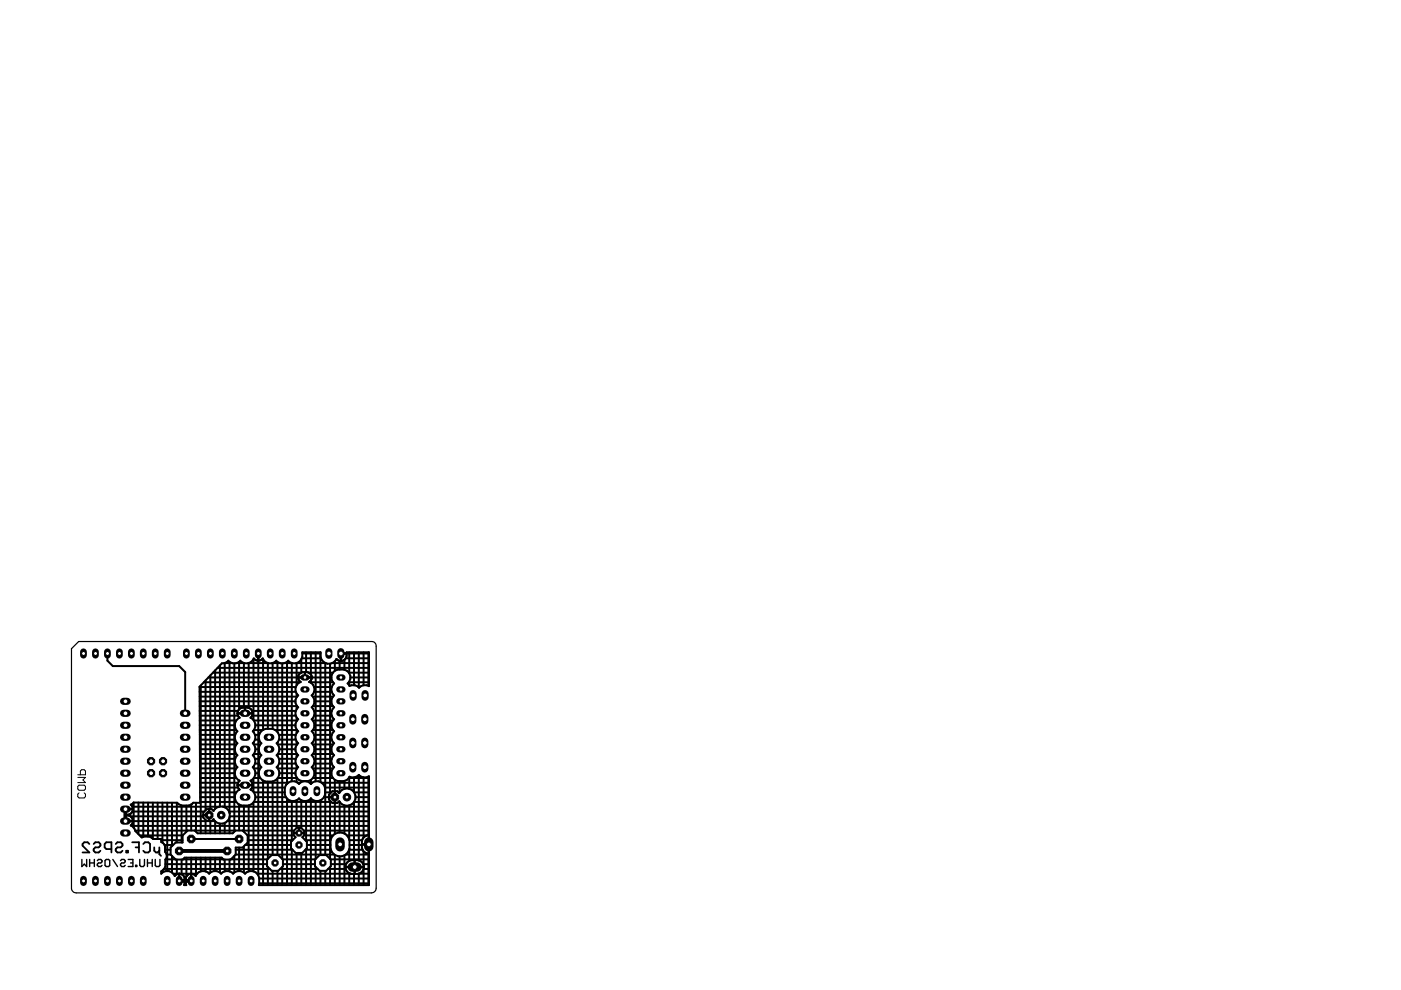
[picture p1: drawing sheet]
<svg xmlns="http://www.w3.org/2000/svg" width="297mm" height="210mm" viewBox="0 0 297 210" stroke-linecap="round" stroke-linejoin="round" font-family="sans-serif">
<path d="M16.5 164.3h1.6v-.8l-.3-.3h-.5l-.3 .3v.8M16.5 166.7l.3-.2h1l.3 .2v.6l-.3 .3h-1l-.3-.3zM16.5 164.8h1.6l-.5 .6 .5 .5h-1.6M16.8 168.1l-.3 .3v.5l.3 .3h1l.3-.3v-.5l-.3-.3" fill="none" stroke="#000" stroke-width=".21"/>
<path d="M18.9 178.9l-.3-.3h-.7l-.4 .3v.4l1.4 1.4h-1.4M19.9 178.9l.3-.3h.7l.4 .3v.4l-.4 .4h-.7l-.3 .3v.4l.3 .3h.7l.4-.3M24.5 178.9l.4-.3h.7l.4 .3v.4l-.4 .4h-.7l-.4 .3v.4l.4 .3h.7l.4-.3M28 178.6h1.5v2.1M28.7 179.7h.8M30.4 178.9l.3-.3h.8l.3 .3v1.5l-.3 .3h-.8l-.3-.3M32.7 179.7v.7l.4 .3h.3l.4-.3M33.8 179.7v1.4l.3 .4M23.6 180h-1.1l-.3-.3v-.8l.3-.3h1.1v2.1M26.8 180.4h.3v.3h-.3z" fill="none" stroke="#000" stroke-width=".38"/>
<g fill="none" stroke="#000" stroke-width=".3">
<path d="M17.4 182.2v1.5l.5-.5 .5 .5v-1.5M19 183h1M19 182.2v1.5M20 182.2v1.5M20.6 182.5l.3-.3h.5l.2 .3v.2l-.2 .3h-.5l-.3 .2v.3l.3 .2h.5l.2-.2M22.3 182.5l.2-.3h.5l.3 .3v1l-.3 .2h-.5l-.2-.2zM23.9 182.2l1 1.5M25.5 182.5l.3-.3h.5l.2 .3v.2l-.2 .3h-.5l-.3 .2v.3l.3 .2h.5l.2-.2M27.2 182.2h1v1.5h-1M27.7 183h.5M28.7 183.5h.3v.2h-.3zM29.6 182.2v1.3l.3 .2h.5l.2-.2v-1.3"/>
<path d="M31.3 183h1M31.3 182.2v1.5M32.3 182.2v1.5M32.9 182.2v1.3l.2 .2h.6l.2-.2v-1.3"/>
</g>
<g fill="none" stroke="#000" stroke-width=".42">
<path d="M22.8 138.6v1.5l1.1 1.1h14.1l1.3 1.3v8.7M53.7 139.7v13M54.7 138.6l.1 47M54.7 138.6h.1M54.7 139.6h.1M55.8 139.7v15.1M63.9 139.7v2.9M64 139.6h4.1M64.1 138.6h3.8M64.9 138.3v4.2M65.9 138.3v4.7M66.9 138.3v27.4"/>
<path d="M67.9 139.3a1.8 1.8 0 0 0 1.6 1.4 1.8 1.8 0 0 0 1.8-1l.9 .4v-1.5h1.3l-.2 1M72.2 139.6h.1M72.3 138.6h5.9M73 138.5v.1M73 139.9v2.1M73.3 139.6l-.4 .4-.5 .1M73.3 139.6h4.9M74 138.3v4.4M75.1 138.3v7M76.1 138.3v7.5M77.1 138.3v7M78.1 138.3v7.1"/>
<path d="M42.3 146.7h20.4M42.3 145.7h20.4M42.3 150.7h8.2M42.3 149.7h20.7M42.3 148.7h20.4M42.3 147.7h20.7M42.4 154.8h7.7M42.4 153.8h7.4M42.4 152.8h7.7M42.4 151.7h8.1M42.4 158.9h7.4M42.4 157.8h7.7"/>
<path d="M42.4 156.8h7.5M42.4 155.8h7.5M42.4 159.9h7.7M42.6 145.3v31.4M43.2 144.7h20.4M43.6 144.3v27.5M44.2 143.6h26.1M44.6 143.2v28.4M45.2 142.6h18.7M45.6 142.1v29.4M46.1 141.6h32.1M46.6 141.1v29.9"/>
<path d="M47.6 140.6h1.6M47.6 140.6v30.6M48.7 140.3v32.1M49.7 140.6v35.7M50.1 152.8l-.3 .6v.7l.3 .7M50.1 154.8l.2 .2a1.71 1.71 0 0 0 0 2.6l-.2 .3M50.1 157.9l-.3 .6v.7l.3 .7M50.1 159.9l.2 .2a1.7 1.7 0 0 0 0 2.6l-.2 .2M50.1 140.6h1.7l-.1 9.4M50.4 151.2h3.2M50.4 151.2h.1M50.4 150.8v.4"/>
<path d="M50.7 140.4a1.71 1.71 0 0 1-2.3-.3l-.3 .3-1 .2-4.8 5 .1 24.6h-1.4l-.3 .3-.7 .3h-1.5l-.9-.6h-9.3l-.6 .4 .5 .8M50.7 140.4l.2-.3a1.7 1.7 0 0 0 2.9-.5 1.17 1.17 0 0 0 1.9 0 1.69 1.69 0 0 0 2.9 .5l.2 .3M50.7 150.5l.6-.4 .6-.1v1.3h-1.5l.4 .9-.7 .6M50.7 150.5l-.3 .3M50.7 140.3v10.1M50.7 151.2v.1M50.7 152.1v.1M51.7 151.2v.1M51.9 150.7h.1M52.7 140.6h4.1M52.7 140.6v9.5M52.7 151.2v.1"/>
<path d="M53.1 152.2h.1M53.1 152.2l.7 .6M53.4 151.7h9.3M53.4 150.7h9.3M53.6 151.2h.1M53.6 151.2a1.25 1.25 0 0 0-1.6-1.2v1.3h1.6l-.2 .6-.3 .3M53.7 154.9v.3M53.7 157.4v.3M53.7 160v.3M53.8 152.8l.3 .6v.7l-.3 .7M53.8 154.8l-.2 .2a1.71 1.71 0 0 1 0 2.6l.2 .3M53.8 157.9l.3 .6v.7l-.3 .7"/>
<path d="M53.8 159.9l-.2 .2a1.7 1.7 0 0 1 0 2.6l.2 .2M53.8 159.9h1.4M53.8 157.8h1.4M53.8 154.8h1.9M53.8 152.8h9.2M54.1 156.8h.8M54.1 155.8h.8M54.1 158.9h.8M54.1 153.8h8.6M55.2 157.9l.2-.3a1.79 1.79 0 0 1 .9-3.1h1.5a1.77 1.77 0 0 1 1.4 1.3 1.77 1.77 0 0 1-.5 1.8 1.66 1.66 0 0 1 0 2.5 1.66 1.66 0 0 1 0 2.6 1.77 1.77 0 0 1 .5 1.8 1.77 1.77 0 0 1-1.4 1.2h-1.5l-.7-.3-.4-.5M55.2 159.9l.2 .2a1.7 1.7 0 0 0 0 2.6l-.2 .2M55.2 157.9l-.3 .6v.7l.3 .7"/>
<path d="M56.8 140.6v13.9M57.8 140.6h1.6M57.8 140.6v14M58.4 154.8h4.6M58.8 140.3v14.9M58.8 157.4v.3M58.8 160v.3M58.8 140.4a1.73 1.73 0 0 0 2.3-.3 1.77 1.77 0 0 0 2.2 .3 1.77 1.77 0 0 0 .8-2.1h3.8v27.5M58.9 159.9h4.1M58.9 157.8h4.1M59.1 156.8h3.6M59.1 155.8h3.6"/>
<path d="M59.2 158.9h3.5M59.8 140.6v41.5M60.3 140.6h1.6M60.9 140.3v25.9M61.9 140.6v25.1M62.9 147v.8M62.9 149.6v.8M62.9 152.1v.8M62.9 154.7v.7M62.9 157.2v.8M62.9 159.7v.8M63.9 143.6v.1"/>
<path d="M64.6 142.5v1.2M64.6 142.6h.1M64.9 143.6v.1M65.4 142.6h5.2M65.6 144.6h.1M65.6 144.6l.3 .1M65.7 144.7h4.9M65.9 143.6v.1M65.9 144.2v.5M65.9 144.2a1.11 1.11 0 0 0-.8-1.7h-.9a1.11 1.11 0 0 0-1 .9 1.11 1.11 0 0 0 .6 1.2 1.66 1.66 0 0 0-.6 2.8 1.61 1.61 0 0 0 0 2.6 1.64 1.64 0 0 0 0 2.5 1.64 1.64 0 0 0 0 2.5 1.63 1.63 0 0 0 0 2.6 1.63 1.63 0 0 0 0 2.5 1.63 1.63 0 0 0 0 2.6 1.68 1.68 0 0 0-.5 1.7 1.68 1.68 0 0 0 1.3 1.2h1.3l.6-.2M65.9 144.2l-.3 .4M65.9 144.7a1.7 1.7 0 0 1 .2 2.7 1.61 1.61 0 0 1 0 2.6 1.64 1.64 0 0 1 0 2.5 1.64 1.64 0 0 1 0 2.5 1.63 1.63 0 0 1 0 2.6 1.63 1.63 0 0 1 0 2.5 1.63 1.63 0 0 1 0 2.6 1.67 1.67 0 0 1-.2 2.7"/>
<path d="M66.3 159.9h4.3M66.3 157.8h4.3M66.3 154.8h4.3M66.3 152.8h4.3M66.3 149.7h4.3M66.3 147.7h4.3M66.6 156.8h3.7M66.6 155.8h3.7M66.6 151.7h3.7M66.6 150.7h3.7M66.6 146.7h3.7M66.6 145.7h3.7"/>
<path d="M66.7 158.9h3.6M66.7 153.8h3.6M66.7 148.7h3.6M69 140.5v40.8M69.1 140.6h-6.3l.1 4.7M70 140.7v27.6M70.4 140.6h7.8M71 142.2a1.68 1.68 0 0 0-.2 2.7 1.63 1.63 0 0 0 0 2.5 1.61 1.61 0 0 0 0 2.6 1.64 1.64 0 0 0 0 2.5 1.64 1.64 0 0 0 0 2.5 1.63 1.63 0 0 0 0 2.6 1.63 1.63 0 0 0 0 2.5 1.63 1.63 0 0 0 0 2.6 1.67 1.67 0 0 0 .2 2.7M71 142.2a2.33 2.33 0 0 1 3 .5 1.67 1.67 0 0 1-.3 2.2l.4 .6a1.65 1.65 0 0 1 2 .3l.9-.5M71 140.2v2M72 140.1v1.9M72.3 140.1h.1"/>
<path d="M72.3 140.1v-1.6h1.2v-.2h4.7v7.2l-.4-.2h-.8M74 144.7h4.2M74 142.6h4.2M74 144.5v.8M74.3 143.6h3.9M76 145.7h.3M26.6 171.6h1.6a1.25 1.25 0 0 1-1.6 1.2M26.6 174h1.6M26.6 173.1h.1M26.6 172.1h.1M26.6 172.9l1 .1M27.3 171.5v.1"/>
<path d="M27.3 172.7v.2M27.3 174v.1M27.6 173l.4 .4 .2 .6M27.6 173.1h15.5M27.9 175.1h50.3M28.1 172.1h15.2M28.1 171h18.3M28.2 171.4v.1M28.2 174h.1M28.2 174.1l-.2 .6-.3 .3 .8 .6 .2 .6 1.4 1.3a2.1 2.1 0 0 1 2 .1M28.2 171.5h-1.6v2.6h19M28.3 170.2v5.3"/>
<path d="M28.7 176.1h33.6M29.4 170.2v6.7M29.6 177.1h9.1M30.4 170.2v7.2M31.4 170.2v7.2M32.1 177.6l.3 .3h1.8v.6l.3 .1M32.1 177.6h.1M32.4 170.2v7.7M33.4 170.2v7.7M34.2 178.1h4.5M34.4 170.2v8.4M34.5 178.6l.5 .8v1.2a1.12 1.12 0 0 1 .1 1.6v1.5l-.2 .4-.7 .6v.6a1.69 1.69 0 0 1 2.8 .4l.4-.3 .5-.1"/>
<path d="M34.9 179.2h1.8M35.5 170.2v14.5M36.5 170.2v9.2M37.5 170.2v8.4M38.5 170.8v7.8M39.5 170.8v5.5M39.8 176.1l-1.1 1v1.5h-1.4l-1.1 1.1v1.5l1.1 1h1.5l.3-.4h7.9l.4 .4h1.5l1.1-1v-1.5h1.4l1.1-1.1v-1.5l-1.1-1M40.5 177.9h10.2M40.5 170.6v5.5M41.3 176.1l.6 .6h7.4l.6-.6M41.6 170.2v6.1M42.4 162.9h7.7"/>
<path d="M42.4 161.9h7.5M42.4 160.9h7.5M42.4 167h8.1M42.4 166h8.1M42.4 165h7.7M42.4 163.9h7.4M42.4 169h7.4M42.4 170h7.7M42.4 168h7.7M43.1 172.8h1.3M43.6 172.8h.1M43.6 173.8v2.9"/>
<path d="M43.8 171.6h1.1l.4 .4a1.84 1.84 0 0 1 2.8-.6 1.84 1.84 0 0 1 0 2.8 1.84 1.84 0 0 1-2.8-.5l-.4 .4h-1.1l-.7-.8v-1zM44.3 171.6v2.5M44.3 173.1h.1M44.3 172.1h.1M44.6 174.1v2.6M45.6 174.1v2.6M46.6 174.6v2.1M47.3 171h30.9M47.6 174.5v2.2M48.2 174.1h30M48.5 172.1h29.7M48.7 173.3v3.4"/>
<path d="M48.7 173.1h29.5M50.1 168a1.82 1.82 0 0 0 1.1 2.8h1.5a1.83 1.83 0 0 0 1.1-2.8M50.1 164.9l.7 .6-.4 .9h1.5l-1.5 .1M50.1 162.9l-.3 .7v.7l.3 .6M50.4 166.6v.3M50.4 166.5v.1M50.4 166.9l.3 .4M50.7 167.3l.1 .1M50.7 165.5v.1M50.7 166.4v.1M50.7 167.3v.1M50.7 170.6v5.5"/>
<path d="M50.7 179.7v5M50.8 167.4h.1M50.8 167.4l-.7 .6M51.7 166.4v.1M51.7 170.8v5.5M51.7 179.5v5.5M52 179.2h9.7M52.5 177.1h9.8M52.5 178.1h9.5M52.7 166.4v.1M52.7 170.8v14M53.1 165.5l.5 .9-1.6 .1h1.6"/>
<path d="M53.1 165.5h.1M53.1 167.4h.1M53.1 167.4l.7 .6M53.4 167h7M53.4 166h7.7M53.6 166.5v.1M53.6 166.6l-.5 .8M53.7 162.5v.3M53.7 165.1v2.8M53.7 170.1v14.7M53.8 162.9l.3 .7v.7l-.3 .6M53.8 164.9l-.7 .6"/>
<path d="M53.8 170h16.4M53.8 168h6.6M53.8 165h1.4M53.8 162.9h1.4M54.1 161.9h.8M54.1 160.9h.8M54.1 169h6.5M54.1 163.9h.8M55.2 162.9l-.3 .7v.7l.3 .6M55.8 165.5v22.2M56.8 165.7v16.4M57.8 165.7v15.6"/>
<path d="M58.8 162.5v.3M58.8 165.1v16.2M58.9 165h4.1M58.9 162.9h4.1M59.1 161.9h3.6M59.1 160.9h3.6M59.2 163.9h3.5M60.9 169.3v18.4M61.9 169.8v8.5M62.3 176.6h2.2M62.9 162.3v.7M62.9 164.8v1"/>
<path d="M62.9 169.7v5.9M62.9 176.6h.1M62.9 175.5h.9l.7 .7v.9l-.4 .4 1 1v1.4l-1 .9h-1.4l-1-.9v-1.4l1-1-.4-.4v-.9zM63.1 166h.5M63.4 175.5v1.1M63.4 176.1h.1M63.9 165.6v.2M63.9 169.7v5.9M63.9 176.6h.1M64.5 176.1h13.7M64.5 177.1h6.2M64.7 178.1h5.4"/>
<path d="M64.9 165.6v.1M64.9 169.8v8.5M65.1 179.2h5M65.7 166h.5M65.9 166.2a1.61 1.61 0 0 0-2.5 0 1.72 1.72 0 0 0-1.8-.5 1.72 1.72 0 0 0-1.2 1.3v1.4a1.74 1.74 0 0 0 1.2 1.4 1.74 1.74 0 0 0 1.8-.5 1.64 1.64 0 0 0 2.5 0M65.9 166.2a1.72 1.72 0 0 1 1.8-.5 1.72 1.72 0 0 1 1.2 1.3v1.4a1.74 1.74 0 0 1-1.2 1.4 1.74 1.74 0 0 1-1.8-.5M65.9 165.4v.8M65.9 169.3v18.4M66.3 165h4.3M66.3 162.9h4.3M66.6 161.9h3.7M66.6 160.9h3.7"/>
<path d="M66.7 163.9h3.6M66.9 169.8v12.3M67.9 169.7v11.6M68.2 166h10M68.7 169h2.3M68.9 167h9.3M68.9 168h1.3M70 169h.1M70 169.8v12.3M70.1 178.1v1.8l.3 .8 .6 .6M71 176.8l-.6 .6-.3 .7M71 176.8a2.06 2.06 0 0 1 3.1 1.3"/>
<path d="M71 165.4v11.4M71 170h.1M71 168h.1M71.8 170h.2M71.8 168h.2M72 168l-.1 .2-.4-.5h-1l-.8 .8v1l.8 .8h1l.4-.4 .1 .1M72 168a1.85 1.85 0 0 1 3.1 0M72 170a1.85 1.85 0 0 0 3.1 0M72 165.6v2.4M72 170.1v6.4M73 165.6v1.7M73 170.8v5.9"/>
<path d="M73.5 177.1h4.3M74 165h4.2M74 164.8v2.5M74 170.8v7.2M74.1 178.1v1.8a2.05 2.05 0 0 1-3.1 1.4M74.1 179.2h2.6M74.1 178.1h2.7M75.1 164.8v3.2M75.1 170.1v12.3M75.1 168l.3 .7v.7l-.3 .6M75.1 170h3.1M75.1 168h3.1"/>
<path d="M75.4 169h2.8M76.1 164.3a1.67 1.67 0 0 0 2.1 .3v14.4h-1.5l.1-.8 .3-.6M76.1 164.3a1.62 1.62 0 0 1-2 .4l-.1 .2a2.33 2.33 0 0 1-3 .5M76.1 164.3v18.1M77.1 164.8v12.8M77.1 179v.1M78.1 164.7v23M78.1 177.1l-.5 .1-.5 .4M78.1 179.2h.1M78.1 178.1h.1M78.1 177.1h.1M78.2 177.1h.1"/>
<path d="M34.4 184.6v.4M34.8 184.2h22.4M35 180.2h1.2M35.1 183.2h21.5M35.1 182.2h2.1M35.3 181.2h.9M36.5 181.5v3.5M36.7 185.3h5.1M37.5 182.2v3.2M38 185.3v1.5h1.2M38 186.3h.1M38.1 185.3a1.16 1.16 0 0 1 1.1 1l-.2 1.4h.5l-.1-1.4a1.16 1.16 0 0 1 1-1"/>
<path d="M38.5 182.2v3.2M38.5 186.8h.1M38.8 182.2h8.6M39.2 187.3h.2M39.2 186.3h.2M39.5 181.8v4M39.5 186.8h.1M40.5 181.8l.1 5h-1.2M40.5 186.3h.1M41.6 181.8v3.8M42.6 181.8v3M43.6 181.8v3"/>
<path d="M44.6 181.8v3.2M45.6 181.8v2.9M46.6 181.8v3.2M47.6 182.2v2.6M48.7 182.2v2.6M48.9 182.2h7.8M49.7 181.5v3.5M50 181.2h20.9M50 180.2h12M54.5 185.3h19.9M54.9 187.3h23.3M54.9 186.3h23.3"/>
<path d="M56.8 183.8v3.9M57.8 184.6v3.1M58.8 184.6v3.1M59.4 184.2h8M59.8 183.8v3.9M59.9 182.2h6.9M60 183.2h6.8M61.9 180v7.7M62.9 180.8v6.9M63.9 180.8v6.9M64.7 180.2h5.5M64.9 180v7.7"/>
<path d="M66.9 183.8v3.9M67.9 184.6v3.1M69 184.6v3.1M69.6 184.2h3.7M70 183.8v3.9M70.1 182.2h8.1M70.1 183.2h3.3M71 181.3v6.4M72 181.5v6.2M73 181.3v6.4M73.3 181.2h4.9M73.6 182.9l.5-.4 1-.1v2.9a1.55 1.55 0 0 1-1.9-1.4h4a1.55 1.55 0 0 1-2 1.4v-2.9a1.56 1.56 0 0 1 2 1.4h-4z"/>
<path d="M74 180.2h2.9M74 180.1v2.4M74 183.8v.1M74 185.1v2.6M75.1 183.8v.1M75.1 185.3v2.4M75.1 185.3h.1M75.1 184.2h.1M75.1 183.2h.1M76 185.3h2.2M76.1 183.8v.1M76.1 185.2v2.5"/>
<path d="M77 183.2h1.2M77.1 184.2h1.1M77.1 180.5v2.9M77.1 183.8v.1M77.1 184.2v3.5M78.1 181a1.54 1.54 0 0 1-1.4-1.9h1.5v8.6h-23.3a2.39 2.39 0 0 0-.7-2.7 1.71 1.71 0 0 0-2.2 .3 1.67 1.67 0 0 0-2.6 0 1.67 1.67 0 0 0-2.5 0 1.67 1.67 0 0 0-2.6 0 1.7 1.7 0 0 0-2.8 .4l-.4-.3-.5-.1M78.1 180.2h.1M78.2 181h.1"/>
<circle cx="58.3" cy="183" r="1.82"/>
<circle cx="68.5" cy="183" r="1.81"/>
</g>
<path d="M26.6 171.6v2.5M38 186.8h2.5M38 180.4h10.2" fill="none" stroke="#000" stroke-width=".83"/>
<path d="M17.7 138.2v.7" fill="none" stroke="#000" stroke-width="1.4"/>
<circle cx="17.7" cy="138.6" r=".42" fill="#fff" stroke="#000" stroke-width=".21"/>
<path d="M20.2 138.2v.7" fill="none" stroke="#000" stroke-width="1.4"/>
<circle cx="20.3" cy="138.6" r=".42" fill="#fff" stroke="#000" stroke-width=".21"/>
<path d="M22.8 138.2v.7" fill="none" stroke="#000" stroke-width="1.4"/>
<circle cx="22.8" cy="138.6" r=".42" fill="#fff" stroke="#000" stroke-width=".21"/>
<path d="M25.3 138.2v.7" fill="none" stroke="#000" stroke-width="1.4"/>
<circle cx="25.3" cy="138.6" r=".42" fill="#fff" stroke="#000" stroke-width=".21"/>
<path d="M27.9 138.2v.7" fill="none" stroke="#000" stroke-width="1.4"/>
<circle cx="27.9" cy="138.6" r=".42" fill="#fff" stroke="#000" stroke-width=".21"/>
<path d="M30.4 138.2v.7" fill="none" stroke="#000" stroke-width="1.4"/>
<circle cx="30.4" cy="138.6" r=".42" fill="#fff" stroke="#000" stroke-width=".21"/>
<path d="M32.9 138.2v.7" fill="none" stroke="#000" stroke-width="1.4"/>
<circle cx="32.9" cy="138.6" r=".42" fill="#fff" stroke="#000" stroke-width=".21"/>
<path d="M35.5 138.2v.7" fill="none" stroke="#000" stroke-width="1.4"/>
<circle cx="35.5" cy="138.6" r=".42" fill="#fff" stroke="#000" stroke-width=".21"/>
<path d="M39.5 138.2v.7" fill="none" stroke="#000" stroke-width="1.4"/>
<circle cx="39.5" cy="138.6" r=".42" fill="#fff" stroke="#000" stroke-width=".21"/>
<path d="M42.1 138.2v.7" fill="none" stroke="#000" stroke-width="1.4"/>
<circle cx="42.1" cy="138.6" r=".42" fill="#fff" stroke="#000" stroke-width=".21"/>
<path d="M44.6 138.2v.7" fill="none" stroke="#000" stroke-width="1.4"/>
<circle cx="44.6" cy="138.6" r=".42" fill="#fff" stroke="#000" stroke-width=".21"/>
<path d="M47.1 138.2v.7" fill="none" stroke="#000" stroke-width="1.4"/>
<circle cx="47.2" cy="138.6" r=".42" fill="#fff" stroke="#000" stroke-width=".21"/>
<path d="M49.7 138.2v.7" fill="none" stroke="#000" stroke-width="1.4"/>
<circle cx="49.7" cy="138.6" r=".42" fill="#fff" stroke="#000" stroke-width=".21"/>
<path d="M52.2 138.2v.7" fill="none" stroke="#000" stroke-width="1.4"/>
<circle cx="52.2" cy="138.6" r=".42" fill="#fff" stroke="#000" stroke-width=".21"/>
<path d="M54.8 138.2v.7" fill="none" stroke="#000" stroke-width="1.4"/>
<circle cx="54.8" cy="138.6" r=".42" fill="#fff" stroke="#000" stroke-width=".21"/>
<path d="M57.3 138.2v.7" fill="none" stroke="#000" stroke-width="1.4"/>
<circle cx="57.3" cy="138.6" r=".42" fill="#fff" stroke="#000" stroke-width=".21"/>
<path d="M59.8 138.2v.7" fill="none" stroke="#000" stroke-width="1.4"/>
<circle cx="59.9" cy="138.6" r=".42" fill="#fff" stroke="#000" stroke-width=".21"/>
<path d="M62.4 138.2v.7" fill="none" stroke="#000" stroke-width="1.4"/>
<circle cx="62.4" cy="138.6" r=".42" fill="#fff" stroke="#000" stroke-width=".21"/>
<path d="M30.4 186.4v.7" fill="none" stroke="#000" stroke-width="1.4"/>
<circle cx="30.4" cy="186.8" r=".42" fill="#fff" stroke="#000" stroke-width=".21"/>
<path d="M27.9 186.4v.7" fill="none" stroke="#000" stroke-width="1.4"/>
<circle cx="27.9" cy="186.8" r=".42" fill="#fff" stroke="#000" stroke-width=".21"/>
<path d="M25.3 186.4v.7" fill="none" stroke="#000" stroke-width="1.4"/>
<circle cx="25.3" cy="186.8" r=".42" fill="#fff" stroke="#000" stroke-width=".21"/>
<path d="M22.8 186.4v.7" fill="none" stroke="#000" stroke-width="1.4"/>
<circle cx="22.8" cy="186.8" r=".42" fill="#fff" stroke="#000" stroke-width=".21"/>
<path d="M20.2 186.4v.7" fill="none" stroke="#000" stroke-width="1.4"/>
<circle cx="20.3" cy="186.8" r=".42" fill="#fff" stroke="#000" stroke-width=".21"/>
<path d="M17.7 186.4v.7" fill="none" stroke="#000" stroke-width="1.4"/>
<circle cx="17.7" cy="186.8" r=".42" fill="#fff" stroke="#000" stroke-width=".21"/>
<path d="M53.2 186.4v.7" fill="none" stroke="#000" stroke-width="1.4"/>
<circle cx="53.3" cy="186.8" r=".42" fill="#fff" stroke="#000" stroke-width=".21"/>
<path d="M50.7 186.4v.7" fill="none" stroke="#000" stroke-width="1.4"/>
<circle cx="50.7" cy="186.8" r=".42" fill="#fff" stroke="#000" stroke-width=".21"/>
<path d="M48.2 186.4v.7" fill="none" stroke="#000" stroke-width="1.4"/>
<circle cx="48.2" cy="186.8" r=".42" fill="#fff" stroke="#000" stroke-width=".21"/>
<path d="M45.6 186.4v.7" fill="none" stroke="#000" stroke-width="1.4"/>
<circle cx="45.6" cy="186.8" r=".42" fill="#fff" stroke="#000" stroke-width=".21"/>
<path d="M43.1 186.4v.7" fill="none" stroke="#000" stroke-width="1.4"/>
<circle cx="43.1" cy="186.8" r=".42" fill="#fff" stroke="#000" stroke-width=".21"/>
<path d="M40.5 186.4v.7" fill="none" stroke="#000" stroke-width="1.4"/>
<circle cx="40.6" cy="186.8" r=".42" fill="#fff" stroke="#000" stroke-width=".21"/>
<path d="M38 186.4v.7" fill="none" stroke="#000" stroke-width="1.4"/>
<circle cx="38" cy="186.8" r=".42" fill="#fff" stroke="#000" stroke-width=".21"/>
<path d="M35.5 186.4v.7" fill="none" stroke="#000" stroke-width="1.4"/>
<circle cx="35.5" cy="186.8" r=".42" fill="#fff" stroke="#000" stroke-width=".21"/>
<path d="M26.2 148.7h.8" fill="none" stroke="#000" stroke-width="1.5"/>
<circle cx="26.6" cy="148.7" r=".51" fill="#fff" stroke="#000" stroke-width=".21"/>
<path d="M26.2 151.2h.8" fill="none" stroke="#000" stroke-width="1.5"/>
<circle cx="26.6" cy="151.2" r=".51" fill="#fff" stroke="#000" stroke-width=".21"/>
<path d="M26.2 153.8h.8" fill="none" stroke="#000" stroke-width="1.5"/>
<circle cx="26.6" cy="153.8" r=".51" fill="#fff" stroke="#000" stroke-width=".21"/>
<path d="M26.2 156.3h.8" fill="none" stroke="#000" stroke-width="1.5"/>
<circle cx="26.6" cy="156.3" r=".51" fill="#fff" stroke="#000" stroke-width=".21"/>
<path d="M26.2 158.9h.8" fill="none" stroke="#000" stroke-width="1.5"/>
<circle cx="26.6" cy="158.9" r=".51" fill="#fff" stroke="#000" stroke-width=".21"/>
<path d="M26.2 161.4h.8" fill="none" stroke="#000" stroke-width="1.5"/>
<circle cx="26.6" cy="161.4" r=".51" fill="#fff" stroke="#000" stroke-width=".21"/>
<path d="M26.2 163.9h.8" fill="none" stroke="#000" stroke-width="1.5"/>
<circle cx="26.6" cy="163.9" r=".51" fill="#fff" stroke="#000" stroke-width=".21"/>
<path d="M26.2 166.5h.8" fill="none" stroke="#000" stroke-width="1.5"/>
<circle cx="26.6" cy="166.5" r=".51" fill="#fff" stroke="#000" stroke-width=".21"/>
<path d="M26.2 169h.8" fill="none" stroke="#000" stroke-width="1.5"/>
<circle cx="26.6" cy="169" r=".51" fill="#fff" stroke="#000" stroke-width=".21"/>
<path d="M26.2 171.6h.8" fill="none" stroke="#000" stroke-width="1.5"/>
<circle cx="26.6" cy="171.6" r=".51" fill="#fff" stroke="#000" stroke-width=".21"/>
<path d="M26.2 174.1h.8" fill="none" stroke="#000" stroke-width="1.5"/>
<circle cx="26.6" cy="174.1" r=".51" fill="#fff" stroke="#000" stroke-width=".21"/>
<path d="M26.2 176.6h.8" fill="none" stroke="#000" stroke-width="1.5"/>
<circle cx="26.6" cy="176.6" r=".51" fill="#fff" stroke="#000" stroke-width=".21"/>
<path d="M38.9 169h.7" fill="none" stroke="#000" stroke-width="1.5"/>
<circle cx="39.3" cy="169" r=".51" fill="#fff" stroke="#000" stroke-width=".21"/>
<path d="M38.9 166.5h.7" fill="none" stroke="#000" stroke-width="1.5"/>
<circle cx="39.3" cy="166.5" r=".51" fill="#fff" stroke="#000" stroke-width=".21"/>
<path d="M38.9 163.9h.7" fill="none" stroke="#000" stroke-width="1.5"/>
<circle cx="39.3" cy="163.9" r=".51" fill="#fff" stroke="#000" stroke-width=".21"/>
<path d="M38.9 161.4h.7" fill="none" stroke="#000" stroke-width="1.5"/>
<circle cx="39.3" cy="161.4" r=".51" fill="#fff" stroke="#000" stroke-width=".21"/>
<path d="M38.9 158.9h.7" fill="none" stroke="#000" stroke-width="1.5"/>
<circle cx="39.3" cy="158.9" r=".51" fill="#fff" stroke="#000" stroke-width=".21"/>
<path d="M38.9 156.3h.7" fill="none" stroke="#000" stroke-width="1.5"/>
<circle cx="39.3" cy="156.3" r=".51" fill="#fff" stroke="#000" stroke-width=".21"/>
<path d="M38.9 153.8h.7" fill="none" stroke="#000" stroke-width="1.5"/>
<circle cx="39.3" cy="153.8" r=".51" fill="#fff" stroke="#000" stroke-width=".21"/>
<path d="M38.9 151.2h.7" fill="none" stroke="#000" stroke-width="1.5"/>
<circle cx="39.3" cy="151.2" r=".51" fill="#fff" stroke="#000" stroke-width=".21"/>
<path d="M51.6 169h.7" fill="none" stroke="#000" stroke-width="1.5"/>
<circle cx="52" cy="169" r=".51" fill="#fff" stroke="#000" stroke-width=".21"/>
<path d="M51.6 166.5h.7" fill="none" stroke="#000" stroke-width="1.5"/>
<circle cx="52" cy="166.5" r=".51" fill="#fff" stroke="#000" stroke-width=".21"/>
<path d="M51.6 163.9h.7" fill="none" stroke="#000" stroke-width="1.5"/>
<circle cx="52" cy="163.9" r=".51" fill="#fff" stroke="#000" stroke-width=".21"/>
<path d="M51.6 161.4h.7" fill="none" stroke="#000" stroke-width="1.5"/>
<circle cx="52" cy="161.4" r=".51" fill="#fff" stroke="#000" stroke-width=".21"/>
<path d="M51.6 158.9h.7" fill="none" stroke="#000" stroke-width="1.5"/>
<circle cx="52" cy="158.9" r=".51" fill="#fff" stroke="#000" stroke-width=".21"/>
<path d="M51.6 156.3h.7" fill="none" stroke="#000" stroke-width="1.5"/>
<circle cx="52" cy="156.3" r=".51" fill="#fff" stroke="#000" stroke-width=".21"/>
<path d="M51.6 153.8h.7" fill="none" stroke="#000" stroke-width="1.5"/>
<circle cx="52" cy="153.8" r=".51" fill="#fff" stroke="#000" stroke-width=".21"/>
<path d="M51.6 151.2h.7" fill="none" stroke="#000" stroke-width="1.5"/>
<circle cx="52" cy="151.2" r=".51" fill="#fff" stroke="#000" stroke-width=".21"/>
<path d="M56.7 163.9h.7" fill="none" stroke="#000" stroke-width="1.5"/>
<circle cx="57.1" cy="163.9" r=".51" fill="#fff" stroke="#000" stroke-width=".21"/>
<path d="M56.7 161.4h.7" fill="none" stroke="#000" stroke-width="1.5"/>
<circle cx="57.1" cy="161.4" r=".51" fill="#fff" stroke="#000" stroke-width=".21"/>
<path d="M56.7 158.9h.7" fill="none" stroke="#000" stroke-width="1.5"/>
<circle cx="57.1" cy="158.9" r=".51" fill="#fff" stroke="#000" stroke-width=".21"/>
<path d="M56.7 156.3h.7" fill="none" stroke="#000" stroke-width="1.5"/>
<circle cx="57.1" cy="156.3" r=".51" fill="#fff" stroke="#000" stroke-width=".21"/>
<circle cx="44.3" cy="172.8" r=".87" fill="#000" stroke="#000" stroke-width=".21"/>
<circle cx="44.4" cy="172.8" r=".4" fill="#fff" stroke="#000" stroke-width=".21"/>
<circle cx="46.9" cy="172.8" r=".8" fill="#000" stroke="#000" stroke-width=".21"/>
<circle cx="46.9" cy="172.8" r=".4" fill="#fff" stroke="#000" stroke-width=".21"/>
<path d="M72.1 178.5v1" fill="none" stroke="#000" stroke-width="2"/>
<circle cx="72.1" cy="179" r=".51" fill="#fff" stroke="#000" stroke-width=".21"/>
<path d="M78.2 178.5v1" fill="none" stroke="#000" stroke-width="2"/>
<circle cx="78.2" cy="179" r=".51" fill="#fff" stroke="#000" stroke-width=".21"/>
<path d="M74.7 183.8h1" fill="none" stroke="#000" stroke-width="2"/>
<circle cx="75.2" cy="183.8" r=".51" fill="#fff" stroke="#000" stroke-width=".21"/>
<circle cx="32" cy="163.9" r=".83" fill="#000" stroke="#000" stroke-width=".21"/>
<circle cx="32" cy="163.9" r=".51" fill="#fff" stroke="#000" stroke-width=".21"/>
<circle cx="34.6" cy="163.9" r=".83" fill="#000" stroke="#000" stroke-width=".21"/>
<circle cx="34.6" cy="163.9" r=".51" fill="#fff" stroke="#000" stroke-width=".21"/>
<circle cx="32" cy="161.4" r=".83" fill="#000" stroke="#000" stroke-width=".21"/>
<circle cx="32" cy="161.4" r=".51" fill="#fff" stroke="#000" stroke-width=".21"/>
<circle cx="34.6" cy="161.4" r=".83" fill="#000" stroke="#000" stroke-width=".21"/>
<circle cx="34.6" cy="161.4" r=".51" fill="#fff" stroke="#000" stroke-width=".21"/>
<path d="M64.3 163.9h.7" fill="none" stroke="#000" stroke-width="1.3"/>
<circle cx="64.7" cy="163.9" r=".4" fill="#fff" stroke="#000" stroke-width=".21"/>
<path d="M64.3 161.4h.7" fill="none" stroke="#000" stroke-width="1.3"/>
<circle cx="64.7" cy="161.4" r=".4" fill="#fff" stroke="#000" stroke-width=".21"/>
<path d="M64.3 148.7h.7" fill="none" stroke="#000" stroke-width="1.3"/>
<circle cx="64.7" cy="148.7" r=".4" fill="#fff" stroke="#000" stroke-width=".21"/>
<path d="M64.3 146.2h.7" fill="none" stroke="#000" stroke-width="1.3"/>
<circle cx="64.7" cy="146.2" r=".4" fill="#fff" stroke="#000" stroke-width=".21"/>
<path d="M64.3 158.9h.7" fill="none" stroke="#000" stroke-width="1.3"/>
<circle cx="64.7" cy="158.9" r=".4" fill="#fff" stroke="#000" stroke-width=".21"/>
<path d="M64.3 156.3h.7" fill="none" stroke="#000" stroke-width="1.3"/>
<circle cx="64.7" cy="156.3" r=".4" fill="#fff" stroke="#000" stroke-width=".21"/>
<path d="M64.3 151.2h.7" fill="none" stroke="#000" stroke-width="1.3"/>
<circle cx="64.7" cy="151.2" r=".4" fill="#fff" stroke="#000" stroke-width=".21"/>
<path d="M64.3 153.8h.7" fill="none" stroke="#000" stroke-width="1.3"/>
<circle cx="64.7" cy="153.8" r=".4" fill="#fff" stroke="#000" stroke-width=".21"/>
<path d="M64.3 143.6h.7" fill="none" stroke="#000" stroke-width="1.3"/>
<circle cx="64.7" cy="143.6" r=".4" fill="#fff" stroke="#000" stroke-width=".21"/>
<path d="M71.9 143.6h.7" fill="none" stroke="#000" stroke-width="1.3"/>
<circle cx="72.3" cy="143.6" r=".4" fill="#fff" stroke="#000" stroke-width=".21"/>
<path d="M71.9 146.2h.7" fill="none" stroke="#000" stroke-width="1.3"/>
<circle cx="72.3" cy="146.2" r=".4" fill="#fff" stroke="#000" stroke-width=".21"/>
<path d="M71.9 148.7h.7" fill="none" stroke="#000" stroke-width="1.3"/>
<circle cx="72.3" cy="148.7" r=".4" fill="#fff" stroke="#000" stroke-width=".21"/>
<path d="M71.9 151.2h.7" fill="none" stroke="#000" stroke-width="1.3"/>
<circle cx="72.3" cy="151.2" r=".4" fill="#fff" stroke="#000" stroke-width=".21"/>
<path d="M71.9 153.8h.7" fill="none" stroke="#000" stroke-width="1.3"/>
<circle cx="72.3" cy="153.8" r=".4" fill="#fff" stroke="#000" stroke-width=".21"/>
<path d="M71.9 156.3h.7" fill="none" stroke="#000" stroke-width="1.3"/>
<circle cx="72.3" cy="156.3" r=".4" fill="#fff" stroke="#000" stroke-width=".21"/>
<path d="M71.9 158.9h.7" fill="none" stroke="#000" stroke-width="1.3"/>
<circle cx="72.3" cy="158.9" r=".4" fill="#fff" stroke="#000" stroke-width=".21"/>
<path d="M71.9 161.4h.7" fill="none" stroke="#000" stroke-width="1.3"/>
<circle cx="72.3" cy="161.4" r=".4" fill="#fff" stroke="#000" stroke-width=".21"/>
<path d="M71.9 163.9h.7" fill="none" stroke="#000" stroke-width="1.3"/>
<circle cx="72.3" cy="163.9" r=".4" fill="#fff" stroke="#000" stroke-width=".21"/>
<path d="M74.8 162.3v.7" fill="none" stroke="#000" stroke-width="1.5"/>
<circle cx="74.8" cy="162.7" r=".51" fill="#fff" stroke="#000" stroke-width=".21"/>
<path d="M77.3 162.3v.7" fill="none" stroke="#000" stroke-width="1.5"/>
<circle cx="77.4" cy="162.7" r=".51" fill="#fff" stroke="#000" stroke-width=".21"/>
<path d="M74.8 157.1v.8" fill="none" stroke="#000" stroke-width="1.5"/>
<circle cx="74.8" cy="157.5" r=".51" fill="#fff" stroke="#000" stroke-width=".21"/>
<path d="M77.3 157.1v.8" fill="none" stroke="#000" stroke-width="1.5"/>
<circle cx="77.4" cy="157.5" r=".51" fill="#fff" stroke="#000" stroke-width=".21"/>
<path d="M74.8 152.1v.8" fill="none" stroke="#000" stroke-width="1.5"/>
<circle cx="74.8" cy="152.5" r=".51" fill="#fff" stroke="#000" stroke-width=".21"/>
<path d="M77.3 152.1v.8" fill="none" stroke="#000" stroke-width="1.5"/>
<circle cx="77.4" cy="152.5" r=".51" fill="#fff" stroke="#000" stroke-width=".21"/>
<path d="M74.9 147.1v.7" fill="none" stroke="#000" stroke-width="1.5"/>
<circle cx="74.9" cy="147.4" r=".51" fill="#fff" stroke="#000" stroke-width=".21"/>
<path d="M77.4 147.1v.7" fill="none" stroke="#000" stroke-width="1.5"/>
<circle cx="77.4" cy="147.4" r=".51" fill="#fff" stroke="#000" stroke-width=".21"/>
<path d="M69.7 138.2v.7" fill="none" stroke="#000" stroke-width="1.5"/>
<circle cx="69.7" cy="138.6" r=".51" fill="#fff" stroke="#000" stroke-width=".21"/>
<path d="M72.3 138.2v.7" fill="none" stroke="#000" stroke-width="1.5"/>
<circle cx="72.3" cy="138.6" r=".51" fill="#fff" stroke="#000" stroke-width=".21"/>
<path d="M62.1 167.4v.7" fill="none" stroke="#000" stroke-width="1.4"/>
<circle cx="62.1" cy="167.7" r=".47" fill="#fff" stroke="#000" stroke-width=".21"/>
<path d="M64.6 167.4v.7" fill="none" stroke="#000" stroke-width="1.4"/>
<circle cx="64.7" cy="167.7" r=".47" fill="#fff" stroke="#000" stroke-width=".21"/>
<path d="M67.2 167.4v.7" fill="none" stroke="#000" stroke-width="1.4"/>
<circle cx="67.2" cy="167.7" r=".47" fill="#fff" stroke="#000" stroke-width=".21"/>
<circle cx="68.5" cy="183" r=".71" fill="#000" stroke="#000" stroke-width=".21"/>
<circle cx="68.5" cy="183" r=".4" fill="#fff" stroke="#000" stroke-width=".21"/>
<circle cx="58.3" cy="183" r=".71" fill="#000" stroke="#000" stroke-width=".21"/>
<circle cx="58.3" cy="183" r=".4" fill="#fff" stroke="#000" stroke-width=".21"/>
<circle cx="63.4" cy="179.2" r=".71" fill="#000" stroke="#000" stroke-width=".21"/>
<circle cx="63.4" cy="179.2" r=".4" fill="#fff" stroke="#000" stroke-width=".21"/>
<circle cx="63.4" cy="176.6" r=".71" fill="#000" stroke="#000" stroke-width=".21"/>
<circle cx="63.4" cy="176.6" r=".4" fill="#fff" stroke="#000" stroke-width=".21"/>
<circle cx="71" cy="169" r=".87" fill="#000" stroke="#000" stroke-width=".21"/>
<circle cx="71" cy="169" r=".4" fill="#fff" stroke="#000" stroke-width=".21"/>
<circle cx="73.6" cy="169" r=".8" fill="#000" stroke="#000" stroke-width=".21"/>
<circle cx="73.6" cy="169" r=".4" fill="#fff" stroke="#000" stroke-width=".21"/>
<circle cx="48.2" cy="180.4" r=".87" fill="#000" stroke="#000" stroke-width=".21"/>
<circle cx="48.2" cy="180.4" r=".4" fill="#fff" stroke="#000" stroke-width=".21"/>
<circle cx="38" cy="180.4" r=".87" fill="#000" stroke="#000" stroke-width=".21"/>
<circle cx="38" cy="180.4" r=".4" fill="#fff" stroke="#000" stroke-width=".21"/>
<circle cx="50.7" cy="177.9" r=".87" fill="#000" stroke="#000" stroke-width=".21"/>
<circle cx="50.7" cy="177.9" r=".4" fill="#fff" stroke="#000" stroke-width=".21"/>
<circle cx="40.5" cy="177.9" r=".87" fill="#000" stroke="#000" stroke-width=".21"/>
<circle cx="40.6" cy="177.9" r=".4" fill="#fff" stroke="#000" stroke-width=".21"/>
<path d="M15.2 137.5l1.5-1.5h62.2l.5 .2 .3 .3 .1 .5v51.3l-.2 .5-.4 .4-.4 .1h-62.6l-.6-.1-.3-.4-.1-.5z" fill="none" stroke="#000" stroke-width=".25"/>
</svg>
